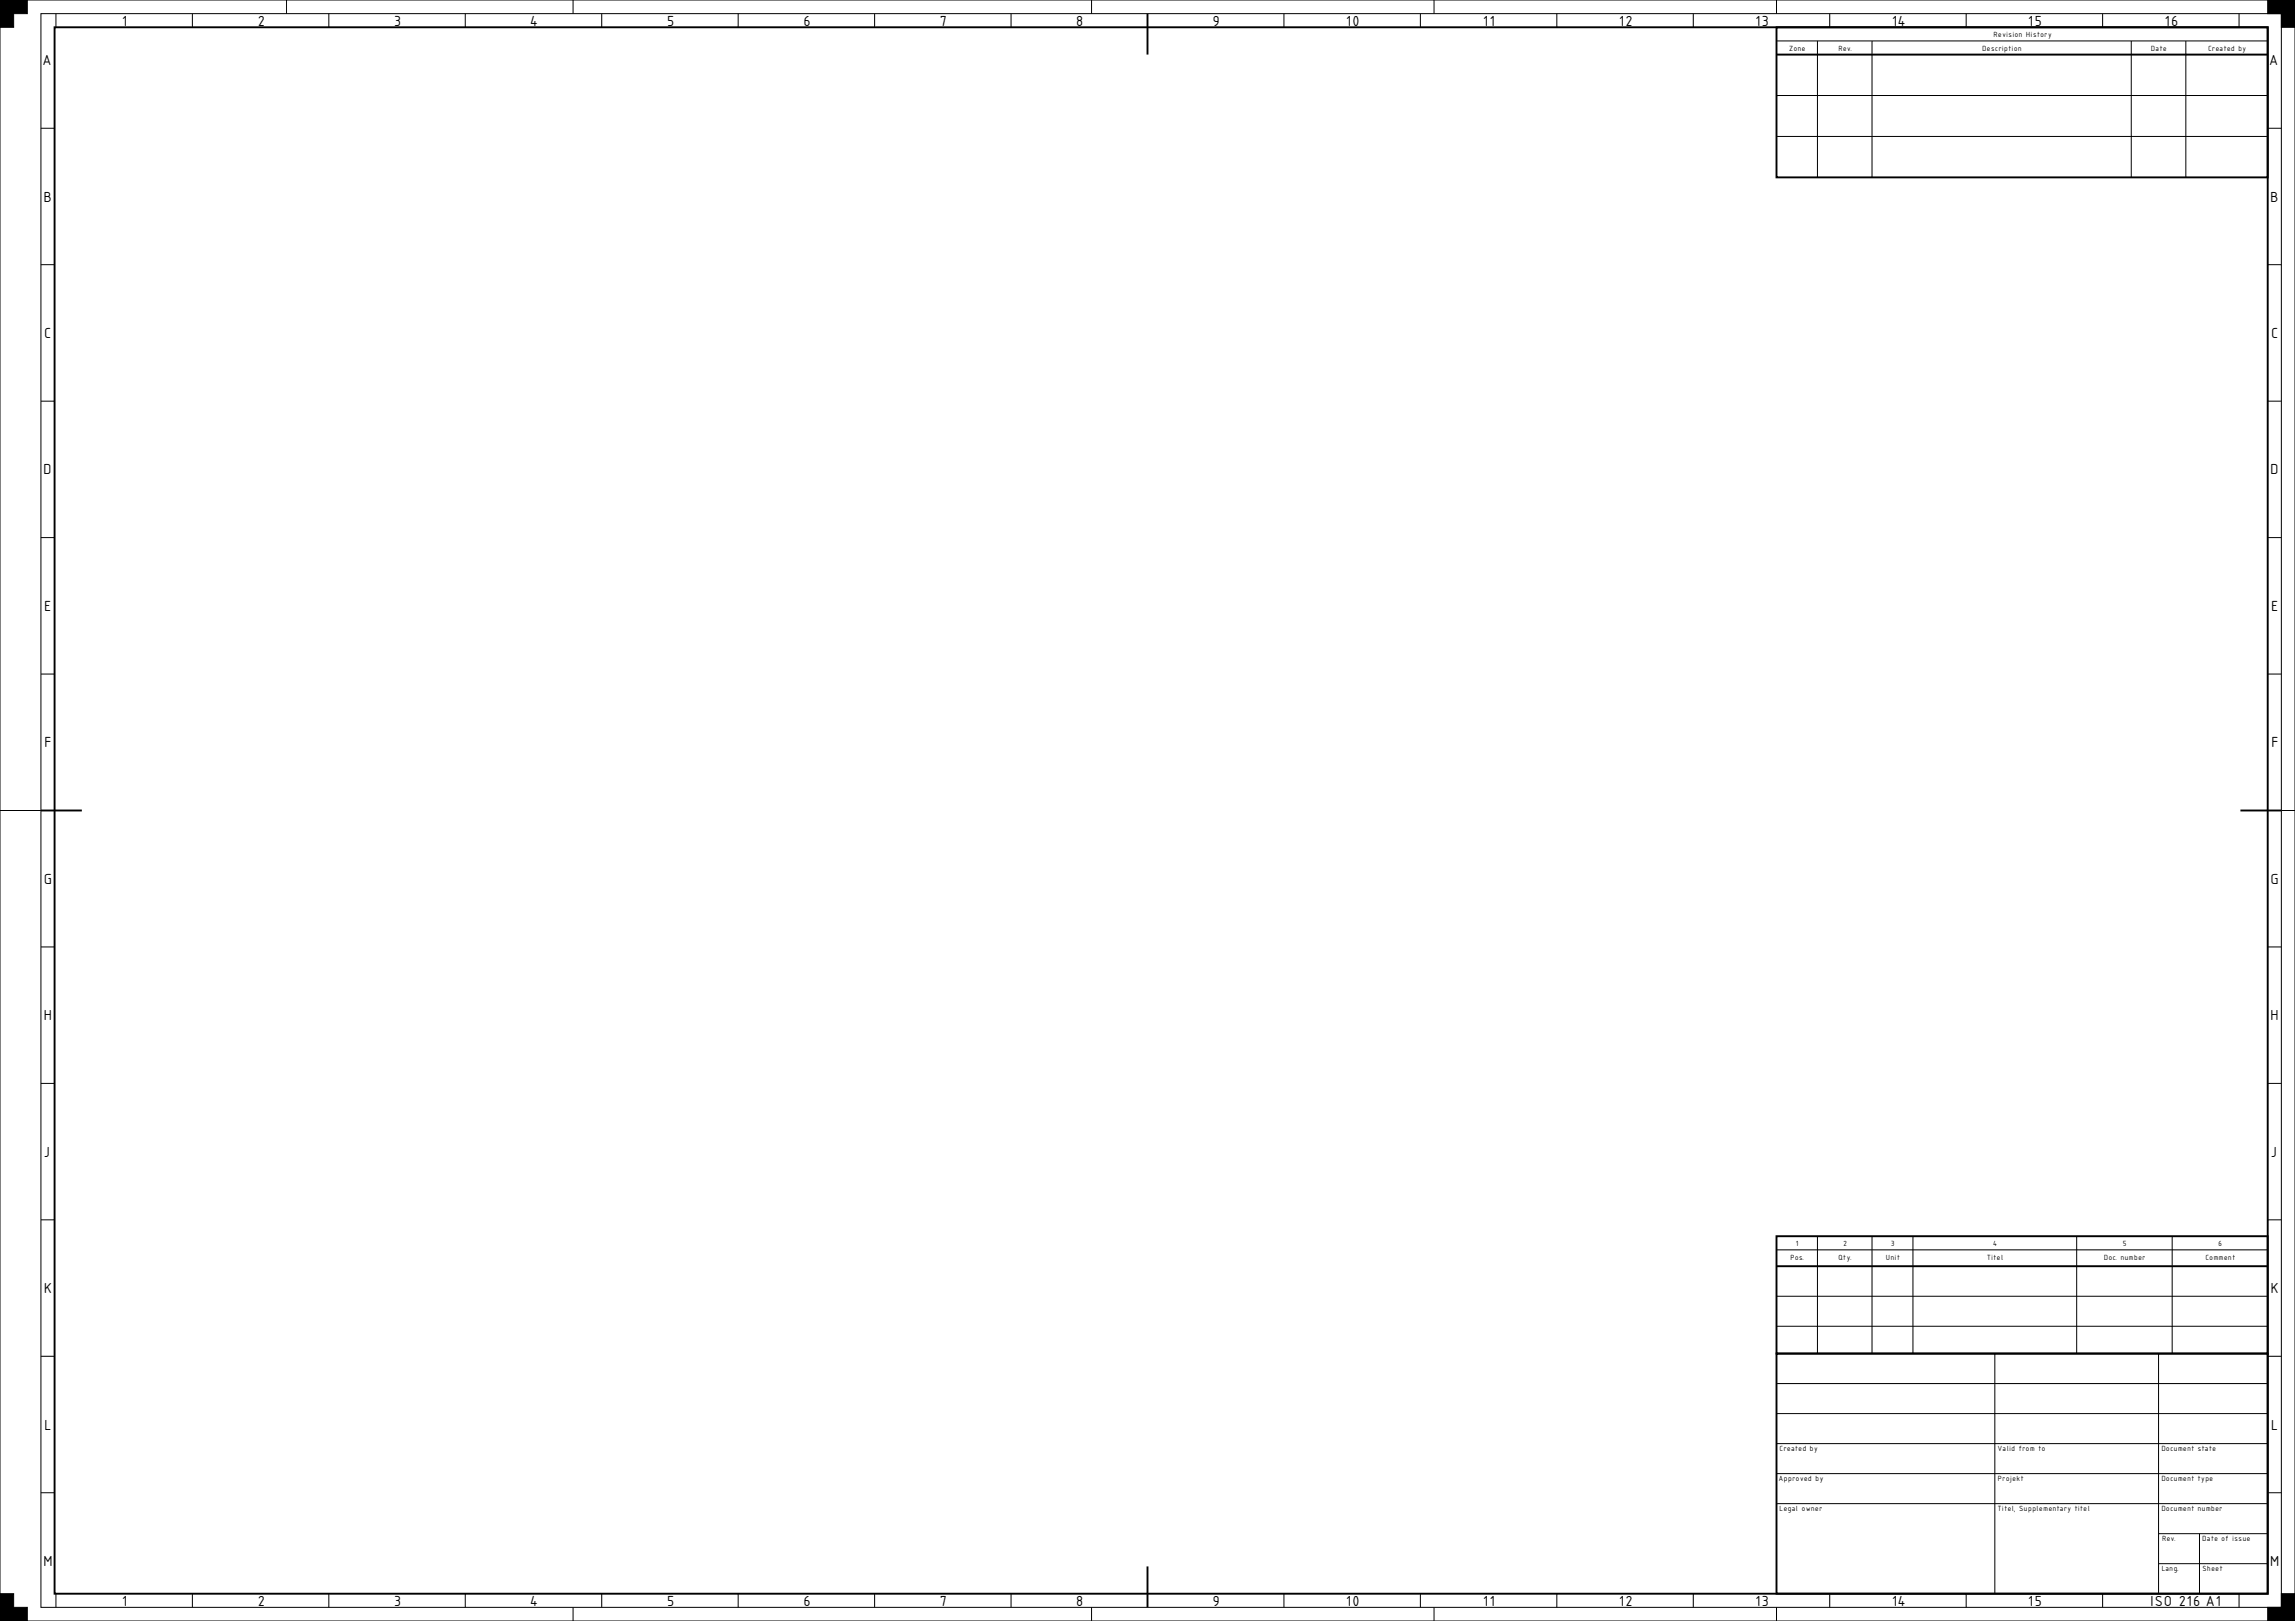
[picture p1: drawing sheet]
<svg xmlns="http://www.w3.org/2000/svg" width="841mm" height="594mm" viewBox="0 0 841 594" stroke-linecap="round" stroke-linejoin="round" font-family="sans-serif">
<defs><g id="words">
<g font-size="5">
<text x="44.3" y="9.6">1</text>
<text x="94.1" y="9.6">2</text>
<text x="144.1" y="9.6">3</text>
<text x="194.1" y="9.6">4</text>
<text x="244" y="9.6">5</text>
<text x="294" y="9.6">6</text>
<text x="344.1" y="9.6">7</text>
<text x="394" y="9.6">8</text>
<text x="444" y="9.6">9</text>
<text x="492.9" y="9.6">10</text>
<text x="543.1" y="9.6">11</text>
<text x="592.9" y="9.6">12</text>
<text x="642.9" y="9.6">13</text>
<text x="692.8" y="9.6">14</text>
<text x="742.8" y="9.6">15</text>
<text x="792.8" y="9.6">16</text>
<text x="15.7" y="23.8">A</text>
<text x="831.7" y="23.8">A</text>
<text x="15.6" y="73.8">B</text>
<text x="831.6" y="73.8">B</text>
<text x="15.8" y="123.8">C</text>
<text x="831.8" y="123.8">C</text>
<text x="15.6" y="173.8">D</text>
<text x="831.6" y="173.8">D</text>
<text x="15.8" y="223.8">E</text>
<text x="831.8" y="223.8">E</text>
<text x="15.7" y="273.8">F</text>
<text x="831.7" y="273.8">F</text>
<text x="15.5" y="323.8">G</text>
<text x="831.5" y="323.8">G</text>
<text x="15.5" y="373.8">H</text>
<text x="831.5" y="373.8">H</text>
<text x="16.2" y="423.8">J</text>
<text x="832.2" y="423.8">J</text>
<text x="15.5" y="473.8">K</text>
<text x="831.5" y="473.8">K</text>
<text x="15.8" y="523.8">L</text>
<text x="831.8" y="523.8">L</text>
<text x="15.3" y="573.8">M</text>
<text x="831.3" y="573.8">M</text>
<text x="44.3" y="588.6">1</text>
<text x="94.1" y="588.6">2</text>
<text x="144.1" y="588.6">3</text>
<text x="194.1" y="588.6">4</text>
<text x="244" y="588.6">5</text>
<text x="294" y="588.6">6</text>
<text x="344.1" y="588.6">7</text>
<text x="394" y="588.6">8</text>
<text x="444" y="588.6">9</text>
<text x="492.9" y="588.6">10</text>
<text x="543.1" y="588.6">11</text>
<text x="592.9" y="588.6">12</text>
<text x="642.9" y="588.6">13</text>
<text x="692.8" y="588.6">14</text>
<text x="742.8" y="588.6">15</text>
<text x="787.6" y="588.6">ISO 216 A1</text>
</g>
<g font-size="2.6">
<text x="730.2" y="13.7">Revision History</text>
<text x="655.4" y="18.7">Zone</text>
<text x="673.3" y="18.7">Rev.</text>
<text x="726.2" y="18.7">Description</text>
<text x="788.1" y="18.7">Date</text>
<text x="808.9" y="18.7">Created by</text>
<text x="655.9" y="461.7">Pos.</text>
<text x="657.9" y="456.7">1</text>
<text x="673.5" y="461.7">Qty.</text>
<text x="675.3" y="456.7">2</text>
<text x="690.9" y="461.7">Unit</text>
<text x="692.8" y="456.7">3</text>
<text x="728" y="461.7">Titel</text>
<text x="730.3" y="456.7">4</text>
<text x="770.8" y="461.7">Doc. number</text>
<text x="777.7" y="456.7">5</text>
<text x="807.9" y="461.7">Comment</text>
<text x="812.7" y="456.7">6</text>
<text x="651.9" y="531.7">Created by</text>
<text x="731.9" y="531.7">Valid from to</text>
<text x="791.9" y="531.7">Document state</text>
<text x="651.9" y="542.7">Approved by</text>
<text x="731.9" y="542.7">Projekt</text>
<text x="791.9" y="542.7">Document type</text>
<text x="651.9" y="553.7">Legal owner</text>
<text x="731.9" y="553.7">Titel, Supplementary titel</text>
<text x="791.9" y="553.7">Document number</text>
<text x="791.9" y="564.7">Rev.</text>
<text x="806.9" y="564.7">Date of issue</text>
<text x="791.9" y="575.7">Lang.</text>
<text x="806.9" y="575.7">Sheet</text>
</g>
</g></defs>
<g fill="#000" stroke="#000" stroke-width=".37">
<path d="M0 0h5v10h-5z" fill-rule="evenodd"/>
<path d="M0 0h10v5h-10z" fill-rule="evenodd"/>
<path d="M836 0h5v10h-5z" fill-rule="evenodd"/>
<path d="M831 0h10v5h-10z" fill-rule="evenodd"/>
<path d="M0 584h5v10h-5z" fill-rule="evenodd"/>
<path d="M0 589h10v5h-10z" fill-rule="evenodd"/>
<path d="M836 584h5v10h-5z" fill-rule="evenodd"/>
<path d="M831 589h10v5h-10z" fill-rule="evenodd"/>
</g>
<g fill="none" stroke="#000" stroke-width=".37">
<path d="M0 0h841v594h-841zM15 5h821v584h-821zM20.5 5v5M70.5 5v5M105 0v5M120.5 5v5M170.5 5v5M210 0v5M220.5 5v5M270.5 5v5M320.5 5v5M370.5 5v5"/>
<path d="M400 0v5M470.5 5v5M520.5 5v5M525.5 0v5M570.5 5v5M620.5 5v5M651 15h180M651 0v5M666 15v50M670.5 5v5M686 15v50M720.5 5v5"/>
<path d="M770.5 5v5M781 15v50M801 15v50M820.5 5v5M651 20h180M651 35h180M15 47h5M651 50h180M831 47h5M15 97h5M831 97h5M15 147h5"/>
<path d="M831 147h5M15 197h5M831 197h5M15 247h5M831 247h5M0 297h15M836 297h5M15 347h5M831 347h5M15 397h5M831 397h5M15 447h5"/>
<path d="M651 458h180M666 453v43M686 453v43M701 453v43M761 453v43M796 453v43M831 447h5M651 475h180M15 497h5M651 486h180M731 496v88M791 496v88"/>
<path d="M831 497h5M651 518h180M651 507h180M651 529h180M15 547h5M651 551h180M651 540h180M831 547h5M791 573h40M791 562h40M806 562v22M20.5 584v5"/>
<path d="M70.5 584v5M120.5 584v5M170.5 584v5M210 589v5M220.5 584v5M270.5 584v5M320.5 584v5M370.5 584v5M400 589v5M470.5 584v5M520.5 584v5M525.5 589v5"/>
<path d="M570.5 584v5M620.5 584v5M651 589v5M670.5 584v5M720.5 584v5M770.5 584v5M820.5 584v5"/>
</g>
<path d="M20 10h811v574h-811zM420.5 5v15M651 10h180v55h-180zM651 20h180M15 297h15M821 297h15M651 453h180v43h-180zM651 464h180M651 496h180v88h-180zM420.5 574v15" fill="none" stroke="#000" stroke-width=".7" stroke-linecap="butt"/>
<use href="#words"/>
</svg>
